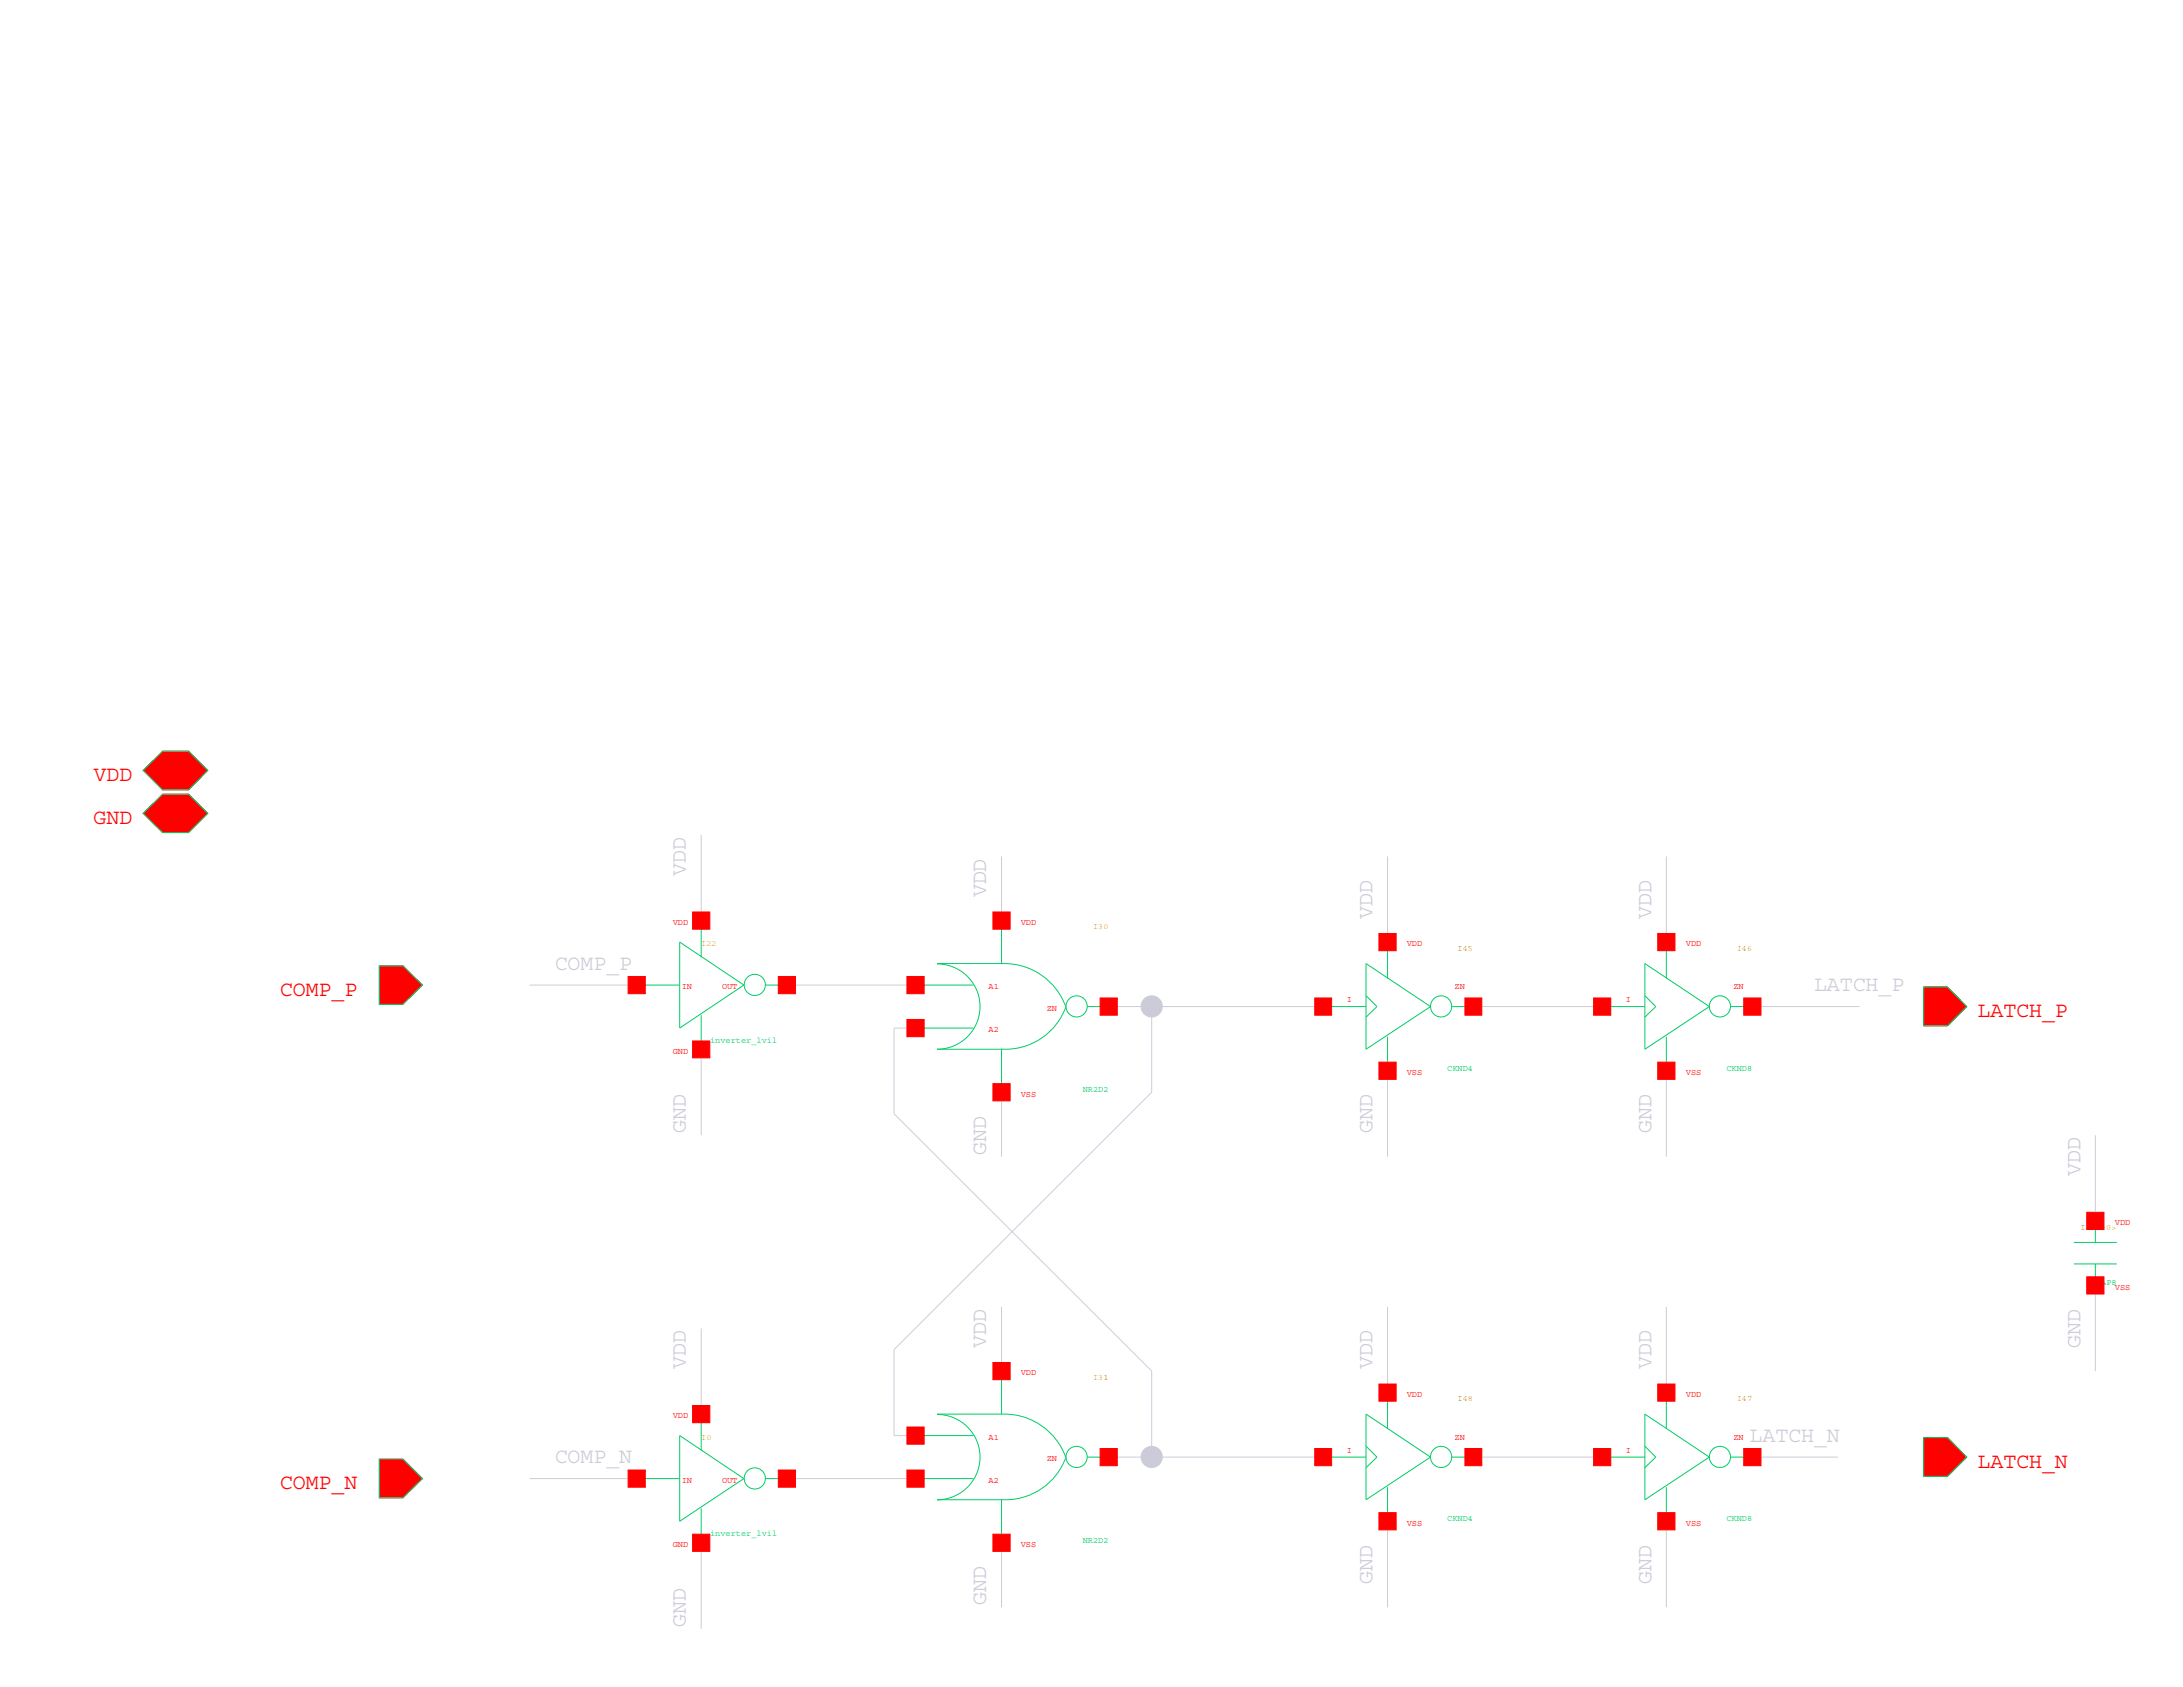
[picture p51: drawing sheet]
<svg xmlns="http://www.w3.org/2000/svg" width="279mm" height="216mm" viewBox="0 0 279 216" stroke-linecap="round" stroke-linejoin="round" font-family="sans-serif">
<defs><g id="words">
<g font-size="2.8" fill="#f00">
<text x="12" y="100">VDD</text>
<text x="12" y="105.5">GND</text>
<text x="35.8" y="127.4">COMP_P</text>
<text x="253.1" y="130.2">LATCH_P</text>
<text x="35.8" y="190.6">COMP_N</text>
<text x="253.1" y="187.9">LATCH_N</text>
</g>
<g font-size="2.8" fill="#ccccd9">
<text x="87.8" y="112.1" transform="rotate(-90 87.8 112.1)">VDD</text>
<text x="126.2" y="114.8" transform="rotate(-90 126.2 114.8)">VDD</text>
<text x="175.7" y="117.6" transform="rotate(-90 175.7 117.6)">VDD</text>
<text x="211.4" y="117.6" transform="rotate(-90 211.4 117.6)">VDD</text>
<text x="71" y="124.2">COMP_P</text>
<text x="232.2" y="126.9">LATCH_P</text>
<text x="87.8" y="145" transform="rotate(-90 87.8 145)">GND</text>
<text x="126.2" y="147.8" transform="rotate(-90 126.2 147.8)">GND</text>
<text x="175.7" y="145" transform="rotate(-90 175.7 145)">GND</text>
<text x="211.4" y="145" transform="rotate(-90 211.4 145)">GND</text>
<text x="266.3" y="150.5" transform="rotate(-90 266.3 150.5)">VDD</text>
<text x="126.2" y="172.5" transform="rotate(-90 126.2 172.5)">VDD</text>
<text x="266.3" y="172.5" transform="rotate(-90 266.3 172.5)">GND</text>
<text x="87.8" y="175.2" transform="rotate(-90 87.8 175.2)">VDD</text>
<text x="175.7" y="175.2" transform="rotate(-90 175.7 175.2)">VDD</text>
<text x="211.4" y="175.2" transform="rotate(-90 211.4 175.2)">VDD</text>
<text x="223.9" y="184.5">LATCH_N</text>
<text x="71" y="187.3">COMP_N</text>
<text x="175.7" y="202.7" transform="rotate(-90 175.7 202.7)">GND</text>
<text x="211.4" y="202.7" transform="rotate(-90 211.4 202.7)">GND</text>
<text x="87.8" y="208.2" transform="rotate(-90 87.8 208.2)">GND</text>
<text x="126.2" y="205.4" transform="rotate(-90 126.2 205.4)">GND</text>
</g>
<g font-size="1.1" fill="#f00">
<text x="86.1" y="118.4">VDD</text>
<text x="130.6" y="118.4">VDD</text>
<text x="180" y="121.1">VDD</text>
<text x="215.8" y="121.1">VDD</text>
<text x="87.2" y="126.6">IN</text>
<text x="92.4" y="126.6">OUT</text>
<text x="126.5" y="126.6">A1</text>
<text x="134" y="129.4">ZN</text>
<text x="172.4" y="128.3">I</text>
<text x="186.2" y="126.6">ZN</text>
<text x="208.1" y="128.3">I</text>
<text x="221.9" y="126.6">ZN</text>
<text x="86.1" y="134.8">GND</text>
<text x="126.5" y="132.1">A2</text>
<text x="180" y="137.6">VSS</text>
<text x="215.8" y="137.6">VSS</text>
<text x="130.6" y="140.3">VSS</text>
<text x="270.7" y="156.8">VDD</text>
<text x="270.7" y="165.1">VSS</text>
<text x="130.6" y="176">VDD</text>
<text x="180" y="178.8">VDD</text>
<text x="215.8" y="178.8">VDD</text>
<text x="86.1" y="181.5">VDD</text>
<text x="126.5" y="184.3">A1</text>
<text x="172.4" y="185.9">I</text>
<text x="186.2" y="184.3">ZN</text>
<text x="208.1" y="185.9">I</text>
<text x="221.9" y="184.3">ZN</text>
<text x="87.2" y="189.8">IN</text>
<text x="92.4" y="189.8">OUT</text>
<text x="126.5" y="189.8">A2</text>
<text x="134" y="187">ZN</text>
<text x="86.1" y="198">GND</text>
<text x="130.6" y="198">VSS</text>
<text x="180" y="195.2">VSS</text>
<text x="215.8" y="195.2">VSS</text>
</g>
<g font-size="1.1" fill="#d9cc00">
<text x="139.9" y="118.9">I30</text>
<text x="89.7" y="121.1">I22</text>
<text x="186.6" y="121.7">I45</text>
<text x="222.3" y="121.7">I46</text>
<text x="266.3" y="157.4">I1&lt;5:0&gt;</text>
<text x="139.9" y="176.6">I31</text>
<text x="186.6" y="179.3">I48</text>
<text x="222.3" y="179.3">I47</text>
<text x="89.7" y="184.3">I0</text>
</g>
<g font-size="1.1" fill="#0c6">
<text x="90.9" y="133.5">inverter_lvil</text>
<text x="185.2" y="137">CKND4</text>
<text x="221" y="137">CKND8</text>
<text x="138.6" y="139.8">NR2D2</text>
<text x="267.6" y="164.5">DCAP8</text>
<text x="90.9" y="196.6">inverter_lvil</text>
<text x="138.6" y="197.4">NR2D2</text>
<text x="185.2" y="194.7">CKND4</text>
<text x="221" y="194.7">CKND8</text>
</g>
</g></defs>
<g fill="none" stroke="#0c6" stroke-width=".13">
<path d="M18.3 98.6l2.5-2.5h3.3l2.5 2.5-2.5 2.5h-3.3zM18.3 104.1l2.5-2.5h3.3l2.5 2.5-2.5 2.5h-3.3zM89.7 117.8v4.7M128.2 117.8v5.5h-8.3M48.6 123.6h3l2.5 2.5-2.5 2.4h-3zM81.5 126.1h5.5M87 120.6l8.2 5.5-8.2 5.5zM89.7 129.9v4.4M98 126.1h2.7M117.2 131.6h7.4M117.2 126.1h7.4M119.9 123.4a5.5 5.5 0 0 1 5.5 5.4 5.5 5.5 0 0 1-5.5 5.5h8.3v5.5"/>
<path d="M128.1 123.3a8.3 8.3 0 0 1 8.3 5.5M136.4 128.9a8.2 8.2 0 0 1-8.3 5.4M139.1 128.8h2.8M169.3 128.8h5.5M174.8 127.4l1.4 1.4-1.4 1.4M174.8 123.3l8.3 5.5-8.3 5.5zM177.6 120.6v4.6M177.6 132.7v4.3M185.8 128.8h2.8M205.1 128.8h5.4M210.5 123.3l8.3 5.5-8.3 5.5zM210.5 127.4l1.4 1.4-1.4 1.4"/>
<path d="M213.3 120.6v4.6M213.3 132.7v4.3M221.5 128.8h2.8M246.2 126.3h3.1l2.4 2.5-2.4 2.5h-3.1zM265.4 159h5.5M268.2 156.3v2.7M128.2 175.5v5.5h-8.3M177.6 178.2v4.7M213.3 178.2v4.7M265.4 161.8h5.5M268.2 161.8v2.7M48.6 186.7h3l2.5 2.5-2.5 2.5h-3z"/>
<path d="M81.5 189.2h5.5M87 183.7l8.2 5.5-8.2 5.5zM89.7 181v4.6M89.7 193v4.4M98 189.2h2.7M117.2 189.2h7.4M117.2 183.7h7.4M119.9 181a5.5 5.5 0 0 1 5.5 5.5 5.5 5.5 0 0 1-5.5 5.4h8.3v5.5M128.1 181a8.3 8.3 0 0 1 8.3 5.5M136.4 186.5a8.2 8.2 0 0 1-8.3 5.4M139.1 186.5h2.8M169.3 186.5h5.5"/>
<path d="M174.8 185.1l1.4 1.4-1.4 1.3M174.8 181l8.3 5.5-8.3 5.4zM177.6 190.3v4.4M185.8 186.5h2.8M205.1 186.5h5.4M210.5 181l8.3 5.5-8.3 5.4zM210.5 185.1l1.4 1.4-1.4 1.3M213.3 190.3v4.4M221.5 186.5h2.8M246.2 184h3.1l2.4 2.5-2.4 2.4h-3.1z"/>
<circle cx="96.6" cy="126" r="1.35"/>
<circle cx="137.8" cy="128.8" r="1.35"/>
<circle cx="184.4" cy="128.8" r="1.35"/>
<circle cx="220.1" cy="128.8" r="1.35"/>
<circle cx="96.6" cy="189.2" r="1.35"/>
<circle cx="137.8" cy="186.5" r="1.35"/>
<circle cx="184.4" cy="186.5" r="1.35"/>
<circle cx="220.1" cy="186.5" r="1.35"/>
</g>
<g fill="none" stroke="#ccccd9" stroke-width=".13">
<path d="M89.7 106.8v11M128.2 109.6v8.2M177.6 109.6v11M213.3 109.6v11M67.8 126.1h13.7M89.7 134.3v11M100.7 126.1h16.5M117.2 131.6h-2.8v10.9l33 33v11M128.2 139.8v8.2M147.4 128.8v11l-33 32.9v11h2.8M169.3 128.8h-27.4M177.6 137v11"/>
<path d="M188.6 128.8h16.5M213.3 137v11M224.3 128.8h13.7M268.2 145.3v11M89.7 170v11M128.2 167.3v8.2M177.6 167.3v10.9M213.3 167.3v10.9M268.2 164.5v11M67.8 189.2h13.7M89.7 197.4v11M100.7 189.2h16.5"/>
<path d="M128.2 197.4v8.3M169.3 186.5h-27.4M177.6 194.7v11M188.6 186.5h16.5M213.3 194.7v11M224.3 186.5h10.9"/>
</g>
<g fill="#ccccd9" stroke="#ccccd9" stroke-width=".13">
<circle cx="147.4" cy="186.5" r="1.35"/>
<circle cx="147.4" cy="128.8" r="1.35"/>
</g>
<g fill="#f00" stroke="#f00" stroke-width=".13">
<path d="M48.6 186.7h3l2.5 2.5-2.5 2.5h-3z"/>
<path d="M246.2 184h3.1l2.4 2.5-2.4 2.4h-3.1z"/>
<path d="M80.4 188.1h2.2v2.2h-2.2z"/>
<path d="M88.6 196.3h2.2v2.2h-2.2z"/>
<path d="M88.6 179.9h2.2v2.2h-2.2z"/>
<path d="M99.6 188.1h2.2v2.2h-2.2z"/>
<path d="M168.3 185.4h2.1v2.2h-2.1z"/>
<path d="M176.5 193.6h2.2v2.2h-2.2z"/>
<path d="M176.5 177.1h2.2v2.2h-2.2z"/>
<path d="M187.5 185.4h2.2v2.2h-2.2z"/>
<path d="M204 185.4h2.2v2.2h-2.2z"/>
<path d="M212.2 193.6h2.2v2.2h-2.2z"/>
<path d="M212.2 177.1h2.2v2.2h-2.2z"/>
<path d="M223.2 185.4h2.2v2.2h-2.2z"/>
<path d="M116.1 188.1h2.2v2.2h-2.2z"/>
<path d="M116.1 182.6h2.2v2.2h-2.2z"/>
<path d="M127.1 196.3h2.2v2.2h-2.2z"/>
<path d="M127.1 174.4h2.2v2.2h-2.2z"/>
<path d="M140.8 185.4h2.2v2.2h-2.2z"/>
<path d="M267.1 155.2h2.2v2.2h-2.2z"/>
<path d="M267.1 163.4h2.2v2.2h-2.2z"/>
<path d="M246.2 126.3h3.1l2.4 2.5-2.4 2.5h-3.1z"/>
<path d="M48.6 123.6h3l2.5 2.5-2.5 2.4h-3z"/>
<path d="M168.3 127.7h2.1v2.2h-2.1z"/>
<path d="M176.5 135.9h2.2v2.2h-2.2z"/>
<path d="M176.5 119.5h2.2v2.2h-2.2z"/>
<path d="M187.5 127.7h2.2v2.2h-2.2z"/>
<path d="M204 127.7h2.2v2.2h-2.2z"/>
<path d="M212.2 135.9h2.2v2.2h-2.2z"/>
<path d="M212.2 119.5h2.2v2.2h-2.2z"/>
<path d="M223.2 127.7h2.2v2.2h-2.2z"/>
<path d="M116.1 130.5h2.2v2.2h-2.2z"/>
<path d="M116.1 125h2.2v2.2h-2.2z"/>
<path d="M127.1 138.7h2.2v2.2h-2.2z"/>
<path d="M127.1 116.7h2.2v2.2h-2.2z"/>
<path d="M140.8 127.7h2.2v2.2h-2.2z"/>
<path d="M80.4 125h2.2v2.2h-2.2z"/>
<path d="M88.6 133.2h2.2v2.2h-2.2z"/>
<path d="M88.6 116.7h2.2v2.2h-2.2z"/>
<path d="M99.6 125h2.2v2.2h-2.2z"/>
<path d="M18.3 104.1l2.5-2.5h3.3l2.5 2.5-2.5 2.5h-3.3z"/>
<path d="M18.3 98.6l2.5-2.5h3.3l2.5 2.5-2.5 2.5h-3.3z"/>
</g>
<use href="#words"/>
</svg>
